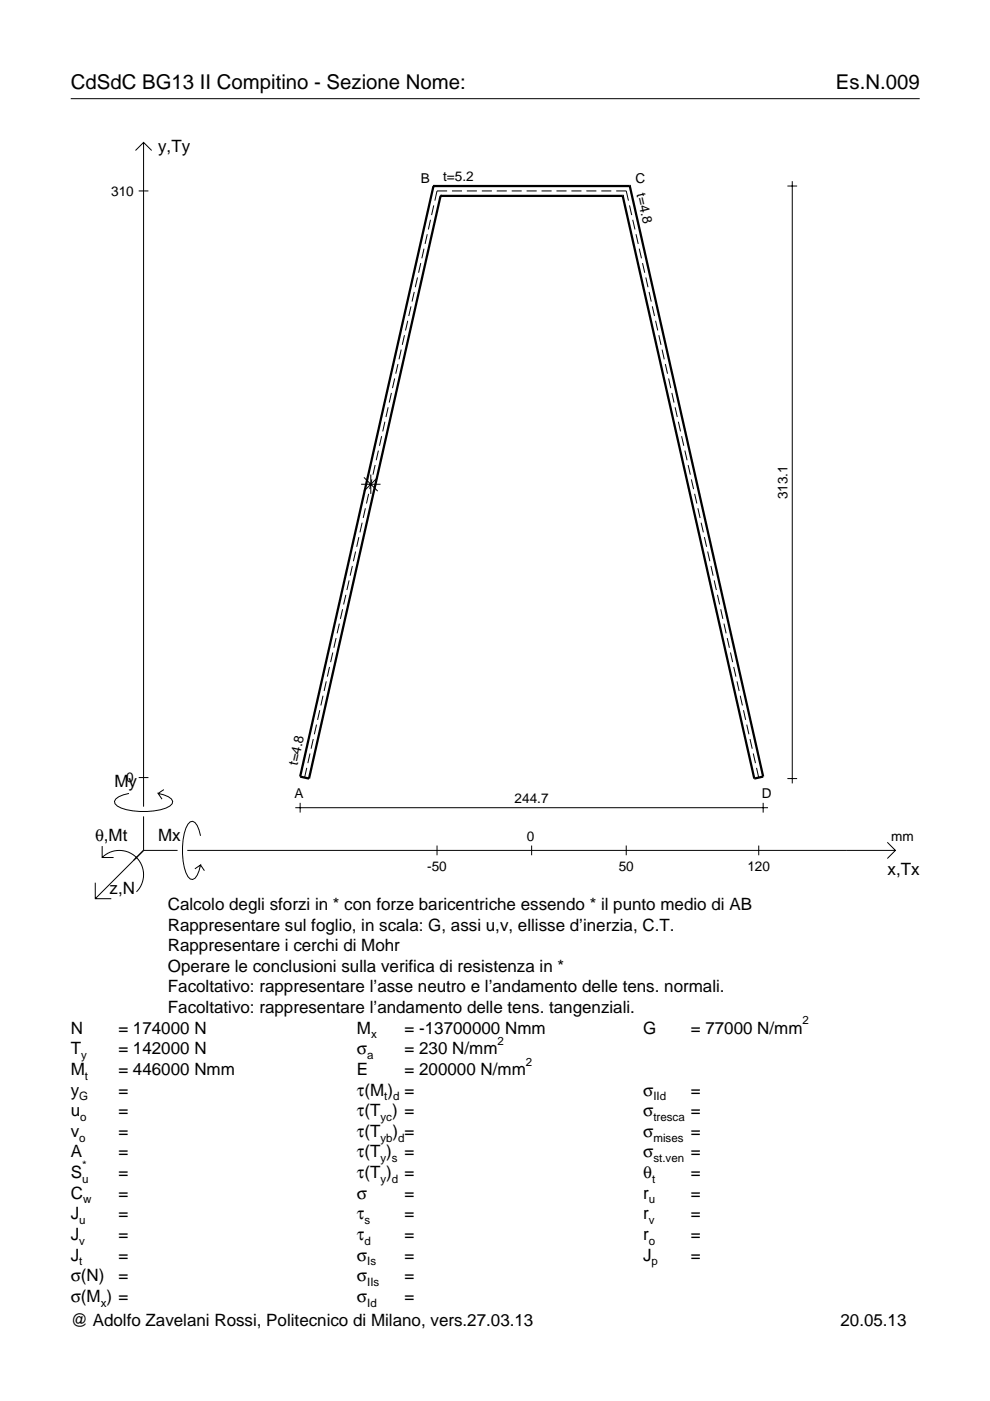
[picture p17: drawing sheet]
<svg xmlns="http://www.w3.org/2000/svg" width="210mm" height="297mm" viewBox="0 0 210 297" stroke-linecap="round" stroke-linejoin="round" font-family="sans-serif">
<defs><g id="words">
<g font-size="4.3">
<text x="15" y="18.9">CdSdC BG13 II Compitino - Sezione Nome:</text>
<text x="177.2" y="18.9">Es.N.009</text>
</g>
<g font-size="3.6">
<text x="33.5" y="32.3">y,Ty</text>
<text x="24.3" y="166.9">My</text>
<text x="20.1" y="178.2">θ,Mt</text>
<text x="33.5" y="178.2">Mx</text>
<text x="188.2" y="185.5">x,Tx</text>
<text x="23.2" y="189.6">z,N</text>
<text x="35.6" y="192.9">Calcolo degli sforzi in * con forze baricentriche essendo * il punto medio di AB</text>
<text x="35.6" y="197.3">Rappresentare sul foglio, in scala: G, assi u,v, ellisse d’inerzia, C.T.</text>
<text x="35.6" y="201.7">Rappresentare i cerchi di Mohr</text>
<text x="35.6" y="206">Operare le conclusioni sulla verifica di resistenza in *</text>
<text x="35.6" y="210.4">Facoltativo: rappresentare l’asse neutro e l’andamento delle tens. normali.</text>
<text x="35.6" y="214.8">Facoltativo: rappresentare l’andamento delle tens. tangenziali.</text>
<text x="15" y="219.2">N</text>
<text x="25.1" y="219.2">= 174000 N</text>
<text x="75.7" y="219.2">M</text>
<text x="85.8" y="219.2">= -13700000 Nmm</text>
<text x="136.4" y="219.2">G</text>
<text x="146.5" y="219.2">= 77000 N/mm</text>
<text x="15" y="227.9">M</text>
<text x="15" y="223.5">T</text>
<text x="25.1" y="227.9">= 446000 Nmm</text>
<text x="25.1" y="223.5">= 142000 N</text>
<text x="75.7" y="223.5">σ</text>
<text x="75.7" y="227.9">E</text>
<text x="85.8" y="223.5">= 230 N/mm</text>
<text x="85.8" y="227.9">= 200000 N/mm</text>
<text x="15" y="232.3">y</text>
<text x="25.1" y="232.3">=</text>
<text x="75.7" y="232.3">τ(M ) =</text>
<text x="136.4" y="232.3">σ</text>
<text x="146.5" y="232.3">=</text>
<text x="15" y="236.7">u</text>
<text x="25.1" y="236.7">=</text>
<text x="75.7" y="236.7">τ(T ) =</text>
<text x="136.4" y="236.7">σ</text>
<text x="146.5" y="236.7">=</text>
<text x="15" y="245.4">A</text>
<text x="15" y="241">v</text>
<text x="25.1" y="241">=</text>
<text x="25.1" y="245.4">=</text>
<text x="75.7" y="241">τ(T</text>
<text x="75.7" y="245.4">τ(T )</text>
<text x="83.3" y="241">) =</text>
<text x="85.8" y="245.4">=</text>
<text x="136.4" y="241">σ</text>
<text x="136.4" y="245.4">σ</text>
<text x="146.5" y="241">=</text>
<text x="146.5" y="245.4">=</text>
<text x="15" y="249.8">S</text>
<text x="25.1" y="249.8">=</text>
<text x="75.7" y="249.8">τ(T )</text>
<text x="85.8" y="249.8">=</text>
<text x="136.4" y="249.8">θ</text>
<text x="146.5" y="249.8">=</text>
<text x="15" y="254.2">C</text>
<text x="25.1" y="254.2">=</text>
<text x="75.7" y="254.2">σ</text>
<text x="85.8" y="254.2">=</text>
<text x="136.4" y="254.2">r</text>
<text x="146.5" y="254.2">=</text>
<text x="15" y="262.9">J</text>
<text x="15" y="258.5">J</text>
<text x="25.1" y="262.9">=</text>
<text x="25.1" y="258.5">=</text>
<text x="75.7" y="258.5">τ</text>
<text x="75.7" y="262.9">τ</text>
<text x="85.8" y="258.5">=</text>
<text x="85.8" y="262.9">=</text>
<text x="136.4" y="262.9">r</text>
<text x="136.4" y="258.5">r</text>
<text x="146.5" y="262.9">=</text>
<text x="146.5" y="258.5">=</text>
<text x="15" y="267.3">J</text>
<text x="25.1" y="267.3">=</text>
<text x="75.7" y="267.3">σ</text>
<text x="85.8" y="267.3">=</text>
<text x="136.4" y="267.3">J</text>
<text x="146.5" y="267.3">=</text>
<text x="15" y="271.7">σ(N)</text>
<text x="25.1" y="271.7">=</text>
<text x="75.7" y="271.7">σ</text>
<text x="85.8" y="271.7">=</text>
<text x="15" y="276">σ(M ) =</text>
<text x="15" y="281.2">@ Adolfo Zavelani Rossi, Politecnico di Milano, vers.27.03.13</text>
<text x="75.7" y="276">σ</text>
<text x="85.8" y="276">=</text>
<text x="178.2" y="281.2">20.05.13</text>
</g>
<g font-size="2.9">
<text x="23.6" y="41.5">310</text>
<text x="89.2" y="38.7">B</text>
<text x="94" y="38.4">t=5.2</text>
<text x="134.7" y="38.7">C</text>
<text x="135" y="41.2" transform="rotate(77 135 41.2)">t=4.8</text>
<text x="166.9" y="105.9" transform="rotate(-90 166.9 105.9)">313.1</text>
<text x="26.8" y="165.9">0</text>
<text x="63.1" y="162.4" transform="rotate(-77 63.1 162.4)">t=4.8</text>
<text x="62.4" y="169.2">A</text>
<text x="109.1" y="170.2">244.7</text>
<text x="161.5" y="169.2">D</text>
<text x="111.7" y="178.2">0</text>
<text x="189" y="178.2">mm</text>
<text x="90.6" y="184.7">-50</text>
<text x="131.2" y="184.7">50</text>
<text x="158.5" y="184.7">120</text>
</g>
<g font-size="2.4">
<text x="78.7" y="220.2">x</text>
<text x="105.5" y="221.5">2</text>
<text x="170.2" y="217.2">2</text>
<text x="17.2" y="224.5">y</text>
<text x="77.9" y="224.5">a</text>
<text x="111.5" y="225.9">2</text>
<text x="16.8" y="233.3">G</text>
<text x="18" y="228.9">t</text>
<text x="81.5" y="233.3">t d</text>
<text x="138.5" y="233.3">IId</text>
<text x="17" y="237.7">o</text>
<text x="80.7" y="237.7">yc</text>
<text x="138.5" y="237.7">tresca</text>
<text x="16.8" y="242">o</text>
<text x="80.7" y="242">yb d</text>
<text x="138.5" y="242">mises</text>
<text x="17.4" y="250.8">u</text>
<text x="17.4" y="247.8">*</text>
<text x="80.7" y="250.8">y d</text>
<text x="80.7" y="246.4">y s</text>
<text x="138.2" y="250.8">t</text>
<text x="138.5" y="246.4">st.ven</text>
<text x="17.6" y="255.2">w</text>
<text x="137.6" y="255.2">u</text>
<text x="16.8" y="263.9">v</text>
<text x="16.8" y="259.5">u</text>
<text x="77.3" y="259.5">s</text>
<text x="77.3" y="263.9">d</text>
<text x="137.6" y="263.9">o</text>
<text x="137.6" y="259.5">v</text>
<text x="16.8" y="268.3">t</text>
<text x="77.9" y="268.3">Is</text>
<text x="138.2" y="268.3">p</text>
<text x="77.9" y="272.7">IIs</text>
<text x="21.4" y="277">x</text>
<text x="77.9" y="277">Id</text>
</g>
</g></defs>
<g fill="none" stroke="#000" stroke-width=".21">
<path d="M15 20.9h180M28.7 31.9l1.7-1.7 1.8 1.7M30.4 30.2v140.8M166.9 39.4h2.1M168 38.4v127.7M29.4 40.5h2.1M88.5 58.8l-.5 2.1M89.2 55.8l-.5 2M89.9 52.7l-.5 2.1M90.6 49.7l-.5 2M91.3 46.6l-.5 2.1M92 43.5l-.5 2.1"/>
<path d="M94.8 40.5h-2.1l-.5 2M95.8 40.5h2.2M99 40.5h2.1M102.2 40.5h2.1M105.3 40.5h2.2M108.5 40.5h2.1M111.6 40.5h2.2M114.8 40.5h2.2M118 40.5h2.1M121.1 40.5h2.2M124.3 40.5h2.1M127.5 40.5h2.1"/>
<path d="M130.6 40.5h2.2l.4 2M133.5 43.5l.4 2.1M134.2 46.6l.4 2.1M134.8 49.7l.5 2M135.5 52.7l.5 2.1M136.2 55.8l.5 2M136.9 58.8l.5 2.1M84.4 77.2l-.5 2M85.1 74.1l-.5 2.1M85.8 71.1l-.5 2M86.4 68l-.4 2.1M87.1 65l-.4 2"/>
<path d="M87.8 61.9l-.4 2M137.6 61.9l.5 2M138.3 65l.5 2M139 68l.5 2.1M139.7 71.1l.4 2M140.4 74.1l.4 2.1M141.1 77.2l.4 2M79.5 98.6l-.4 2M80.2 95.5l-.4 2.1M80.9 92.5l-.4 2M81.6 89.4l-.5 2.1M82.3 86.4l-.5 2"/>
<path d="M83 83.3l-.5 2.1M83.7 80.2l-.5 2.1M141.8 80.2l.4 2.1M142.4 83.3l.5 2.1M143.1 86.4l.5 2M143.8 89.4l.5 2.1M144.5 92.5l.5 2M145.2 95.5l.5 2.1M145.9 98.6l.5 2M74.7 120l-.5 2.1M75.4 116.9l-.5 2.1M76.1 113.9l-.5 2"/>
<path d="M76.6 102.7h4.1M76.8 110.8l-.5 2.1M77.2 101.2l2.9 2.9M77.5 107.8l-.5 2M78.2 104.7l-.5 2.1M78.6 100.6v4.1M78.8 101.6l-.4 2.1M80.1 101.2l-2.9 2.9M146.6 101.6l.5 2.1M147.3 104.7l.4 2.1M148 107.8l.4 2M148.7 110.8l.4 2.1"/>
<path d="M149.3 113.9l.5 2M150 116.9l.5 2.1M150.7 120l.5 2.1M70.6 138.3l-.5 2.1M71.3 135.3l-.5 2M71.9 132.2l-.4 2.1M72.6 129.2l-.4 2M73.3 126.1l-.4 2.1M74 123.1l-.5 2M151.4 123.1l.5 2M152.1 126.1l.5 2.1M152.8 129.2l.5 2"/>
<path d="M153.5 132.2l.5 2.1M154.2 135.3l.4 2M154.9 138.3l.4 2.1M65.7 159.8l-.4 2M66.4 156.7l-.4 2M67.1 153.6l-.5 2.1M67.8 150.6l-.5 2M68.5 147.5l-.5 2.1M69.2 144.5l-.5 2M69.9 141.4l-.5 2.1M155.6 141.4l.4 2.1M156.3 144.5l.4 2"/>
<path d="M156.9 147.5l.5 2.1M157.6 150.6l.5 2M158.3 153.6l.5 2.1M159 156.7l.5 2M159.7 159.8l.5 2M21.7 179.4v2.4h2.4M27.3 168.2a3.6 3.6 0 0 0-3 1.7l.1 .5a5.6 5.6 0 0 0 3.8 1.5 13.4 13.4 0 0 0 7.8-1l.5-.5 .1-.5a3.6 3.6 0 0 0-3.1-1.7l.8 1.2M29.4 164.9h2.1M30.4 173.1v7.2M34.7 167.4l-1.2 .8M42.5 177.2a3.6 3.6 0 0 0-1.7-3.1l-.5 .2a5.7 5.7 0 0 0-1.5 3.7 13.3 13.3 0 0 0 1 7.9l.5 .5 .5 .1a3.6 3.6 0 0 0 1.7-3.1l-1.2 .8M62.6 171.3h100.2"/>
<path d="M63.6 170.2v2.1M65 162.8l-.4 2.1M92.7 179.3v2M112.7 179.3v2M132.8 179.3v2M160.4 162.8l.5 2.1M160.9 179.3v2M161.8 170.2v2.1M166.9 165.1h2.1M188.1 178.6l1.7 1.7-1.7 1.7M20.2 187.2v3.3h3.4M21.7 181.8a5.1 5.1 0 0 1 7.2 0 5.1 5.1 0 0 1 0 7.3"/>
<path d="M30.4 180.3l-10.2 10.2M30.4 180.3h7.2M39.7 180.3h150.1M42.5 183.4l.8 1.2"/>
</g>
<path d="M91.9 39.4h.1M91.9 39.4l-28.3 125.3 1.9 .4 27.9-123.6M91.9 39.4h41.6M133.5 39.4h.1M133.5 39.4l28.3 125.3-1.9 .4-27.9-123.6M93.4 41.5h.1M93.4 41.5h38.6M132 41.5h.1" fill="none" stroke="#000" stroke-width=".48"/>
<use href="#words"/>
</svg>
